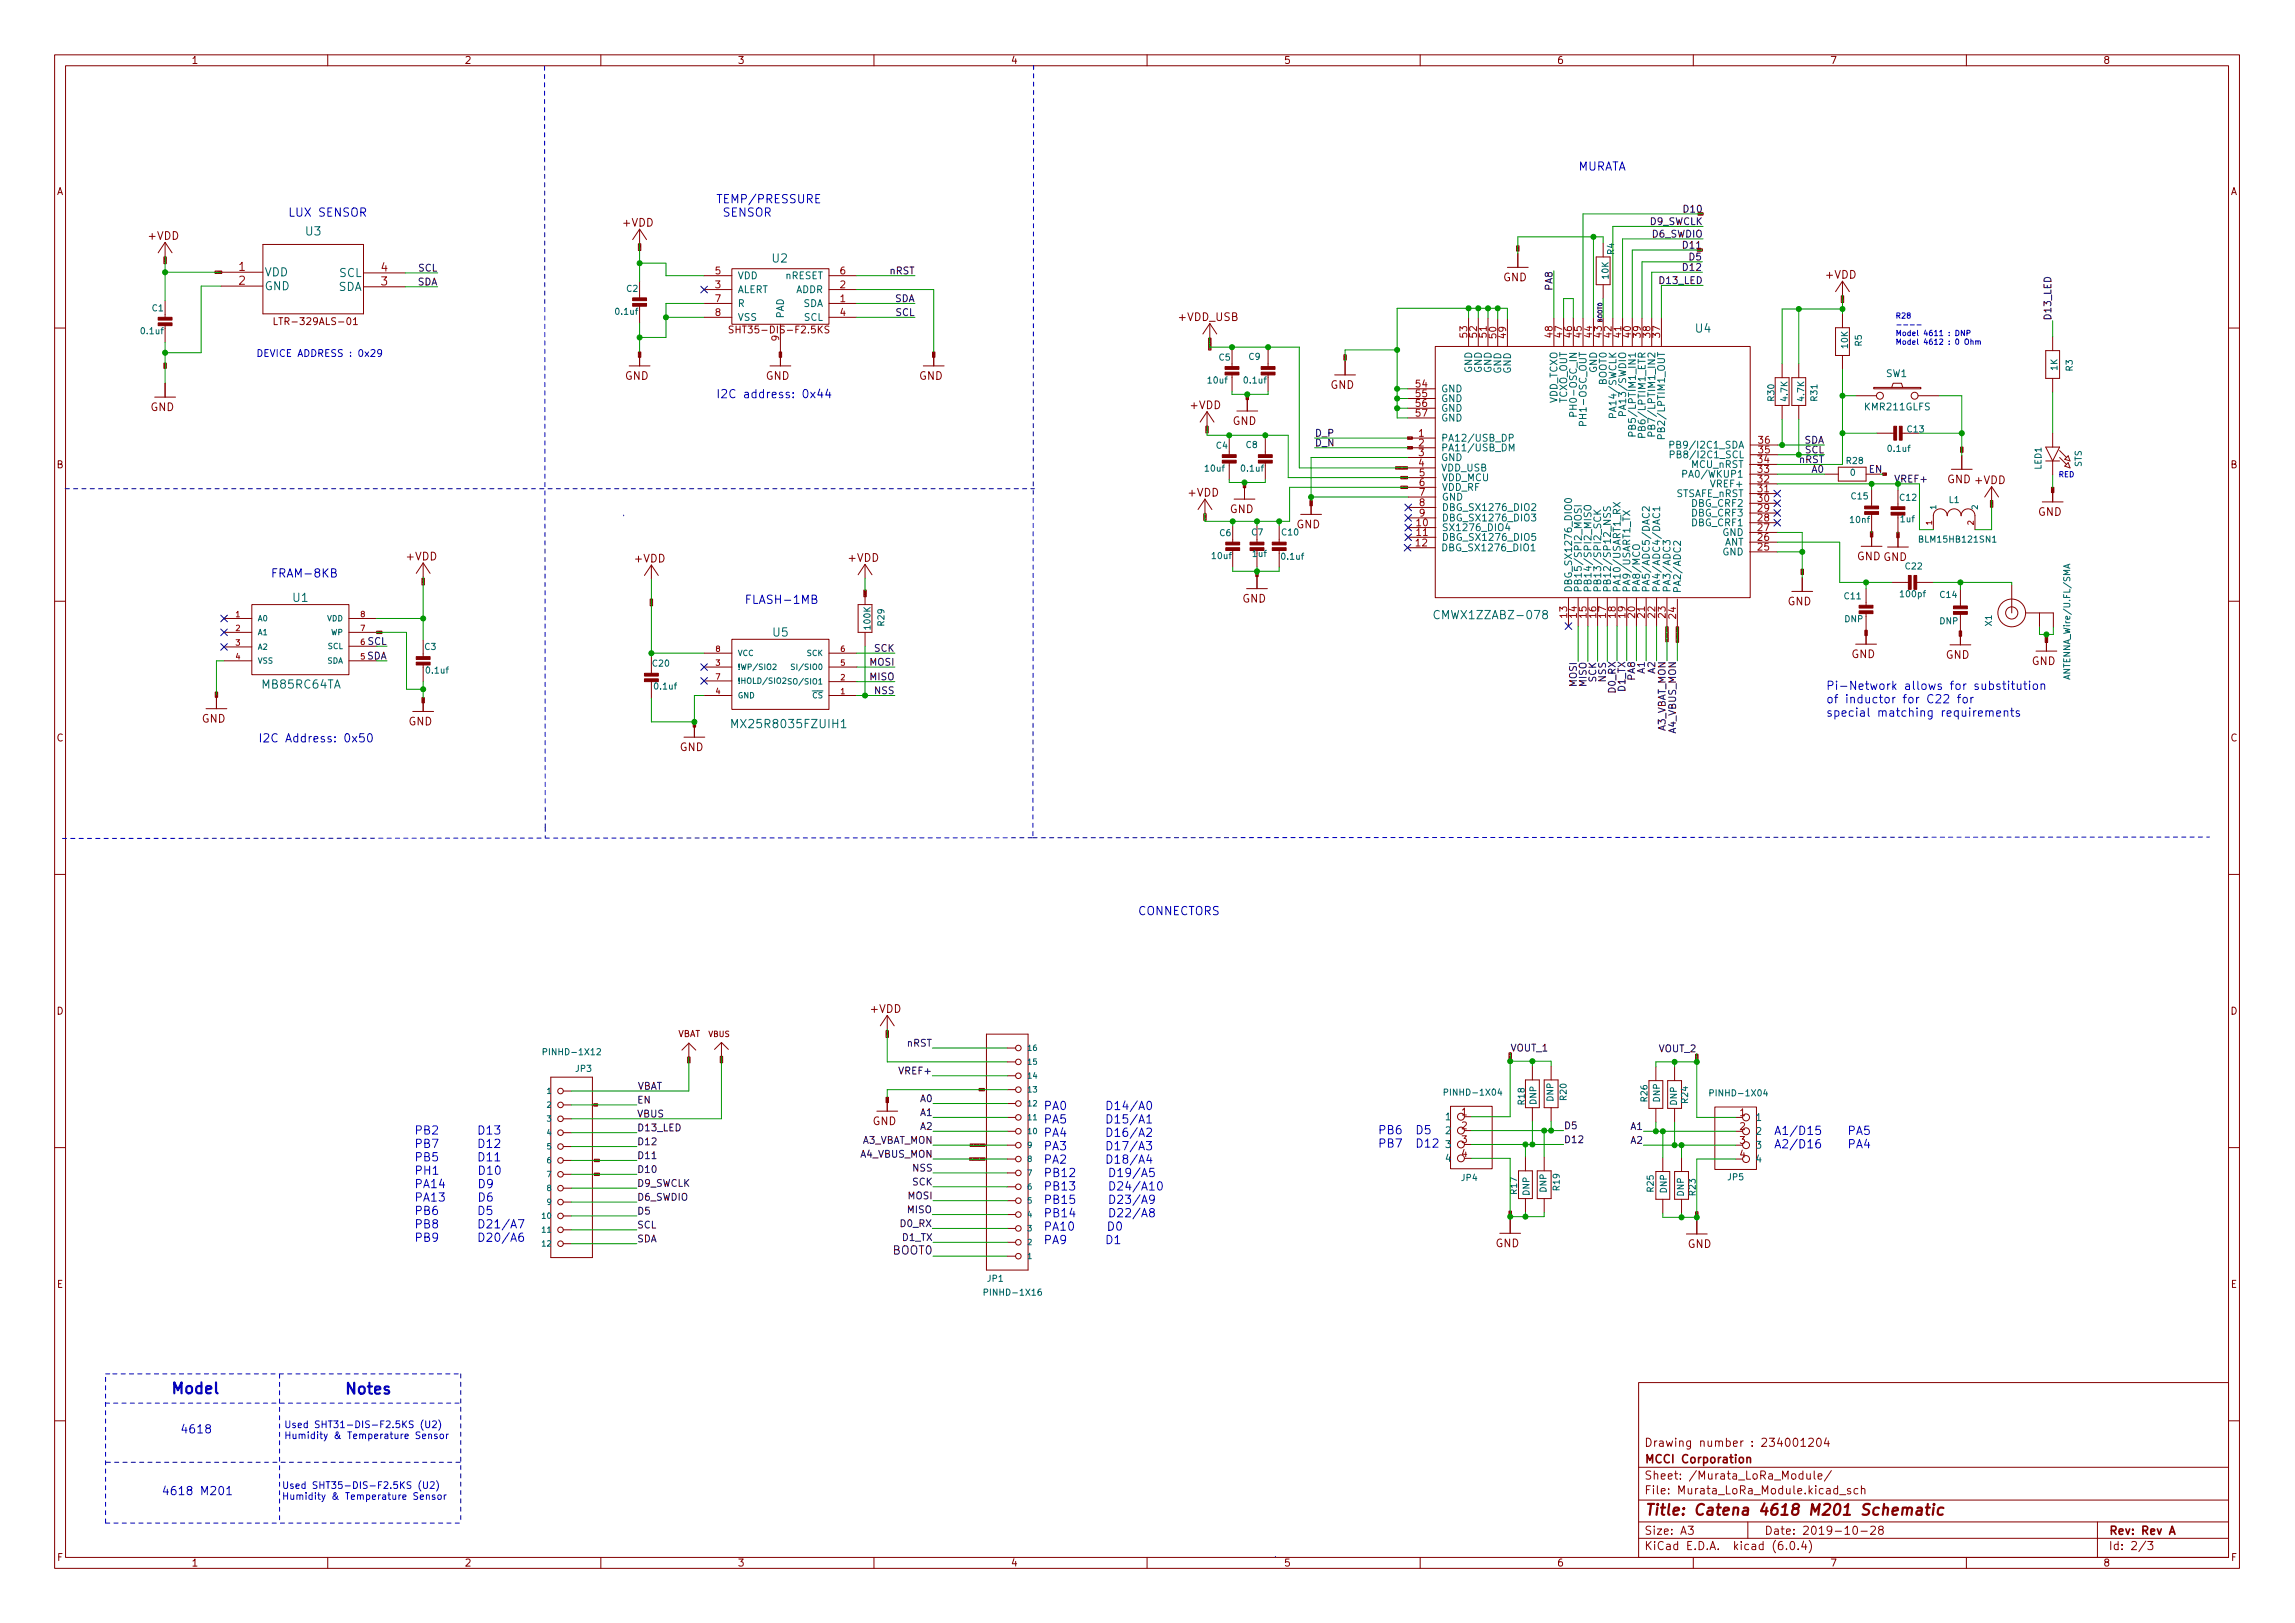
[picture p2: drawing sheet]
<svg xmlns="http://www.w3.org/2000/svg" width="420mm" height="297mm" viewBox="0 0 420 297" stroke-linecap="round" stroke-linejoin="round" font-family="sans-serif">
<defs><g id="words">
<g font-size="2.8" fill="#0000c2">
<text x="31.2" y="255.1">Model</text>
<text x="63" y="255.2">Notes</text>
</g>
<text font-size="2.8" fill="#840000" x="301" y="277.3">Title: Catena 4618 M201 Schematic</text>
<g font-size="2.1" fill="#0000c2">
<text x="288.9" y="31.2">MURATA</text>
<text x="52.7" y="39.6">LUX SENSOR</text>
<text x="131.1" y="37.2">TEMP/PRESSURE</text>
<text x="131.7" y="39.6">SENSOR</text>
<text x="131.1" y="72.9">I2C address: 0x44</text>
<text x="49.5" y="105.7">FRAM-8KB</text>
<text x="136.3" y="110.5">FLASH-1MB</text>
<text x="334.3" y="126.3">Pi-Network allows for substitution</text>
<text x="334.3" y="128.7">of inductor for C22 for</text>
<text x="334.3" y="131.2">special matching requirements</text>
<text x="47.2" y="135.9">I2C Address: 0x50</text>
<text x="208.3" y="167.5">CONNECTORS</text>
<text x="191" y="203.2">PA0</text>
<text x="75.8" y="207.6">PB2</text>
<text x="191" y="205.6">PA5</text>
<text x="191" y="208.1">PA4</text>
<text x="252.2" y="207.6">PB6 D5</text>
<text x="324.7" y="207.7">A1/D15</text>
<text x="75.8" y="210.1">PB7</text>
<text x="75.8" y="212.5">PB5</text>
<text x="75.8" y="215">PH1</text>
<text x="191" y="210.5">PA3</text>
<text x="191" y="213">PA2</text>
<text x="191" y="215.4">PB12</text>
<text x="252.2" y="210">PB7 D12</text>
<text x="324.7" y="210.2">A2/D16</text>
<text x="75.8" y="217.5">PA14</text>
<text x="75.8" y="219.9">PA13</text>
<text x="191" y="217.9">PB13</text>
<text x="191" y="220.3">PB15</text>
<text x="75.8" y="222.4">PB6</text>
<text x="75.8" y="224.8">PB8</text>
<text x="75.8" y="227.3">PB9</text>
<text x="191" y="222.8">PB14</text>
<text x="191" y="225.2">PA10</text>
<text x="191" y="227.7">PA9</text>
<text x="32.9" y="262.3">4618</text>
<text x="29.5" y="273.6">4618 M201</text>
</g>
<g font-size="2.1" fill="#006464">
<text x="56" y="43.1">U3</text>
<text x="48.4" y="50.6">VDD</text>
<text x="48.4" y="53.1">GND</text>
<text x="61.9" y="53.2">SDA</text>
<text x="62.1" y="50.7">SCL</text>
<text x="141.4" y="48">U2</text>
<text x="310.4" y="60.9">U4</text>
<text x="53.6" y="110.1">U1</text>
<text x="263.4" y="113.3">CMWX1ZZABZ-078</text>
<text x="141.5" y="116.5">U5</text>
<text x="48.2" y="126">MB85RC64TA</text>
<text x="134.8" y="133.3">MX25R8035FZUIH1</text>
</g>
<g font-size="2.1" fill="#a90000">
<text x="43.7" y="49.6">1</text>
<text x="43.7" y="52.1">2</text>
<text x="69.8" y="52.2">3</text>
<text x="69.8" y="49.7">4</text>
</g>
<text font-size="2.1" fill="#0f0f0f" x="163.5" y="229.6">BOOT0</text>
<g font-size="2.1" fill="#840000">
<text x="301" y="267.8">MCCI Corporation</text>
<text x="301" y="264.8">Drawing number : 234001204</text>
<text x="301" y="273.5">File: Murata_LoRa_Module.kicad_sch</text>
<text x="301" y="270.8">Sheet: /Murata_LoRa_Module/</text>
<text x="301" y="280.9">Size: A3</text>
<text x="323" y="280.9">Date: 2019-10-28</text>
<text x="386" y="280.9">Rev: Rev A</text>
<text x="301" y="283.7">KiCad E.D.A. kicad (6.0.4)</text>
<text x="386" y="283.7">Id: 2/3</text>
</g>
<g font-size="2" fill="#840000">
<text x="114.1" y="41.5">+VDD</text>
<text x="27.2" y="43.9">+VDD</text>
<text x="275.2" y="51.5">GND</text>
<text x="334.3" y="51">+VDD</text>
<text x="215.8" y="58.7">+VDD_USB</text>
<text x="114.4" y="69.5">GND</text>
<text x="140.2" y="69.5">GND</text>
<text x="168.2" y="69.5">GND</text>
<text x="243.5" y="71.2">GND</text>
<text x="27.5" y="75.2">GND</text>
<text x="218" y="74.9">+VDD</text>
<text x="225.6" y="77.8">GND</text>
<text x="356.4" y="88.4">GND +VDD</text>
<text x="217.6" y="90.9">+VDD</text>
<text x="225.1" y="93.9">GND</text>
<text x="373.1" y="94.4">GND</text>
<text x="237.3" y="96.7">GND</text>
<text x="74.5" y="102.6">+VDD</text>
<text x="116.3" y="102.9">+VDD</text>
<text x="155.4" y="102.8">+VDD</text>
<text x="339.9" y="102.5">GND GND</text>
<text x="227.4" y="110.3">GND</text>
<text x="327.2" y="110.8">GND</text>
<text x="338.9" y="120.4">GND</text>
<text x="356.2" y="120.6">GND</text>
<text x="371.9" y="121.7">GND</text>
<text x="36.9" y="132.2">GND</text>
<text x="74.8" y="132.8">GND</text>
<text x="124.4" y="137.5">GND</text>
<text x="159.4" y="185.4">+VDD</text>
<text x="159.7" y="205.9">GND</text>
<text x="273.8" y="228.3">GND</text>
<text x="309" y="228.4">GND</text>
</g>
<g font-size="1.8" fill="#840000">
<text x="35" y="11.7">1</text>
<text x="85" y="11.7">2</text>
<text x="135" y="11.7">3</text>
<text x="185" y="11.7">4</text>
<text x="235" y="11.7">5</text>
<text x="285" y="11.7">6</text>
<text x="335" y="11.7">7</text>
<text x="385" y="11.7">8</text>
<text x="10.3" y="35.7">A</text>
<text x="408.3" y="35.7">A</text>
<text x="51.2" y="59.5">LTR-329ALS-01</text>
<text x="134.8" y="61">SHT35-DIS-F2.5KS</text>
<text x="10.3" y="85.7">B</text>
<text x="408.3" y="85.7">B</text>
<text x="10.3" y="135.7">C</text>
<text x="408.3" y="135.7">C</text>
<text x="10.3" y="185.7">D</text>
<text x="408.3" y="185.7">D</text>
<text x="10.4" y="235.7">E</text>
<text x="408.4" y="235.7">E</text>
<text x="10.4" y="285.7">F</text>
<text x="35" y="286.7">1</text>
<text x="85" y="286.7">2</text>
<text x="135" y="286.7">3</text>
<text x="185" y="286.7">4</text>
<text x="235" y="286.7">5</text>
<text x="285" y="286.7">6</text>
<text x="335" y="286.7">7</text>
<text x="385" y="286.7">8</text>
<text x="408.4" y="285.7">F</text>
</g>
<g font-size="1.8" fill="#0f0f0f">
<text x="302.1" y="41.2">D9_SWCLK</text>
<text x="308.5" y="38.9">D10</text>
<text x="302.5" y="43.5">D6_SWDIO</text>
<text x="308.4" y="45.5">D11</text>
<text x="309.4" y="47.7">D5</text>
<text x="76.4" y="52.2">SDA</text>
<text x="76.6" y="49.7">SCL</text>
<text x="162.9" y="50.2">nRST</text>
<text x="284.2" y="53" transform="rotate(-90 284.2 53)">PA8</text>
<text x="304" y="52">D13_LED</text>
<text x="308.4" y="49.6">D12</text>
<text x="163.8" y="55.3">SDA</text>
<text x="164" y="57.8">SCL</text>
<text x="375.5" y="58.7" transform="rotate(-90 375.5 58.7)">D13_LED</text>
<text x="240.7" y="79.9">D_P</text>
<text x="240.7" y="81.7">D_N</text>
<text x="330.3" y="81.2">SDA</text>
<text x="330.5" y="83">SCL</text>
<text x="329.4" y="84.7">nRST</text>
<text x="331.7" y="86.5">A0</text>
<text x="346.7" y="88.3">VREF+</text>
<text x="160.1" y="119.3">SCK</text>
<text x="159.3" y="121.8">MOSI</text>
<text x="159.3" y="124.5">MISO</text>
<text x="288.7" y="125.6" transform="rotate(-90 288.7 125.6)">MOSI</text>
<text x="290.4" y="125.6" transform="rotate(-90 290.4 125.6)">MISO</text>
<text x="292.2" y="124.8" transform="rotate(-90 292.2 124.8)">SCK</text>
<text x="294" y="124.7" transform="rotate(-90 294 124.7)">NSS</text>
<text x="299.3" y="124.4" transform="rotate(-90 299.3 124.4)">PA8</text>
<text x="301.1" y="123.2" transform="rotate(-90 301.1 123.2)">A1</text>
<text x="303" y="123.2" transform="rotate(-90 303 123.2)">A2</text>
<text x="160.2" y="127">NSS</text>
<text x="295.8" y="126.6" transform="rotate(-90 295.8 126.6)">D0_RX</text>
<text x="297.6" y="126.4" transform="rotate(-90 297.6 126.4)">D1_TX</text>
<text x="304.9" y="134.1" transform="rotate(-90 304.9 134.1)">A3_VBAT_MON</text>
<text x="306.8" y="134.2" transform="rotate(-90 306.8 134.2)">A4_VBUS_MON</text>
<text x="166.1" y="191.5">nRST</text>
<text x="164.9" y="196.6">VREF+</text>
<text x="276.5" y="192.4">VOUT_1</text>
<text x="303.8" y="192.6">VOUT_2</text>
<text x="116.6" y="202">EN</text>
<text x="116.7" y="199.4">VBAT</text>
<text x="168.6" y="201.7">A0</text>
<text x="116.6" y="207">D13_LED</text>
<text x="116.6" y="204.5">VBUS</text>
<text x="116.6" y="209.6">D12</text>
<text x="157.6" y="209.3">A3_VBAT_MON</text>
<text x="168.6" y="206.8">A2</text>
<text x="168.6" y="204.2">A1</text>
<text x="286.3" y="209.2">D12</text>
<text x="286.3" y="206.7">D5</text>
<text x="298.6" y="209.3">A2</text>
<text x="298.6" y="206.8">A1</text>
<text x="116.6" y="212.1">D11</text>
<text x="116.6" y="214.7">D10</text>
<text x="157.5" y="211.9">A4_VBUS_MON</text>
<text x="167.2" y="214.4">NSS</text>
<text x="116.6" y="217.2">D9_SWCLK</text>
<text x="116.6" y="219.7">D6_SWDIO</text>
<text x="166.3" y="219.5">MOSI</text>
<text x="167.1" y="216.9">SCK</text>
<text x="116.6" y="222.3">D5</text>
<text x="116.6" y="224.8">SCL</text>
<text x="116.6" y="227.4">SDA</text>
<text x="165" y="224.6">D0_RX</text>
<text x="165.3" y="227.1">D1_TX</text>
<text x="166.2" y="222">MISO</text>
</g>
<g font-size="1.8" fill="#a90000">
<text x="131" y="52.7">3</text>
<text x="131" y="50.2">5</text>
<text x="153.8" y="52.7">2</text>
<text x="153.8" y="50.2">6</text>
<text x="131" y="55.3">7</text>
<text x="131" y="57.8">8</text>
<text x="153.8" y="55.3">1</text>
<text x="153.8" y="57.8">4</text>
<text x="142.6" y="62.4" transform="rotate(-90 142.6 62.4)">9</text>
<text x="268.6" y="61.7" transform="rotate(-90 268.6 61.7)">53</text>
<text x="270.4" y="61.7" transform="rotate(-90 270.4 61.7)">52</text>
<text x="272.2" y="61.7" transform="rotate(-90 272.2 61.7)">51</text>
<text x="273.9" y="61.9" transform="rotate(-90 273.9 61.9)">50</text>
<text x="275.7" y="61.9" transform="rotate(-90 275.7 61.9)">49</text>
<text x="284.2" y="61.7" transform="rotate(-90 284.2 61.7)">48</text>
<text x="286" y="61.7" transform="rotate(-90 286 61.7)">47</text>
<text x="287.8" y="61.7" transform="rotate(-90 287.8 61.7)">46</text>
<text x="289.6" y="61.7" transform="rotate(-90 289.6 61.7)">45</text>
<text x="291.5" y="61.7" transform="rotate(-90 291.5 61.7)">44</text>
<text x="293.2" y="61.7" transform="rotate(-90 293.2 61.7)">43</text>
<text x="295" y="61.7" transform="rotate(-90 295 61.7)">42</text>
<text x="296.8" y="61.7" transform="rotate(-90 296.8 61.7)">41</text>
<text x="298.6" y="61.7" transform="rotate(-90 298.6 61.7)">40</text>
<text x="300.4" y="61.7" transform="rotate(-90 300.4 61.7)">39</text>
<text x="302.1" y="61.7" transform="rotate(-90 302.1 61.7)">38</text>
<text x="303.9" y="61.7" transform="rotate(-90 303.9 61.7)">37</text>
<text x="259.2" y="70.9">54</text>
<text x="259.2" y="72.7">55</text>
<text x="259.2" y="74.5">56</text>
<text x="259.2" y="76.2">57</text>
<text x="259.7" y="79.9">1</text>
<text x="259.7" y="81.7">2</text>
<text x="259.7" y="83.5">3</text>
<text x="322" y="83">35</text>
<text x="322" y="81.2">36</text>
<text x="259.7" y="85.4">4</text>
<text x="259.9" y="87.2">5</text>
<text x="259.9" y="88.9">6</text>
<text x="321.9" y="88.3">32</text>
<text x="321.9" y="86.5">33</text>
<text x="321.9" y="84.7">34</text>
<text x="259.9" y="90.7">7</text>
<text x="259.9" y="92.6">8</text>
<text x="259.9" y="94.5">9</text>
<text x="321.9" y="95.4">28</text>
<text x="321.9" y="93.6">29</text>
<text x="321.9" y="91.9">30</text>
<text x="321.9" y="90.1">31</text>
<text x="259.2" y="100">12</text>
<text x="259.4" y="96.3">10</text>
<text x="259.4" y="98.1">11</text>
<text x="321.9" y="100.7">25</text>
<text x="321.9" y="99">26</text>
<text x="321.9" y="97.2">27</text>
<text x="286.9" y="113" transform="rotate(-90 286.9 113)">13</text>
<text x="288.7" y="113" transform="rotate(-90 288.7 113)">14</text>
<text x="290.4" y="113" transform="rotate(-90 290.4 113)">15</text>
<text x="292.2" y="113" transform="rotate(-90 292.2 113)">16</text>
<text x="294" y="113" transform="rotate(-90 294 113)">17</text>
<text x="295.8" y="113" transform="rotate(-90 295.8 113)">18</text>
<text x="297.6" y="113" transform="rotate(-90 297.6 113)">19</text>
<text x="299.3" y="113" transform="rotate(-90 299.3 113)">20</text>
<text x="301.1" y="113" transform="rotate(-90 301.1 113)">21</text>
<text x="303" y="113" transform="rotate(-90 303 113)">22</text>
<text x="304.9" y="113" transform="rotate(-90 304.9 113)">23</text>
<text x="306.8" y="113.2" transform="rotate(-90 306.8 113.2)">24</text>
<text x="267.6" y="204.1">1</text>
<text x="267.6" y="206.7">2</text>
<text x="267.6" y="209.2">3</text>
<text x="318.5" y="204.3">1</text>
<text x="318.5" y="206.8">2</text>
<text x="318.5" y="209.3">3</text>
<text x="267.6" y="211.7">4</text>
<text x="318.5" y="211.9">4</text>
</g>
<g font-size="1.8" fill="#006464">
<text x="135" y="53.6">ALERT</text>
<text x="135" y="51.1">VDD</text>
<text x="143.8" y="51.1">nRESET</text>
<text x="145.6" y="53.6">ADDR</text>
<text x="135" y="56.2">R</text>
<text x="135" y="58.7">VSS</text>
<text x="143.5" y="58.3" transform="rotate(-90 143.5 58.3)">PAD</text>
<text x="147" y="56.2">SDA</text>
<text x="147.2" y="58.7">SCL</text>
<text x="263.8" y="71.8">GND</text>
<text x="269.5" y="68.2" transform="rotate(-90 269.5 68.2)">GND</text>
<text x="271.3" y="68.2" transform="rotate(-90 271.3 68.2)">GND</text>
<text x="273" y="68.2" transform="rotate(-90 273 68.2)">GND</text>
<text x="274.8" y="68.4" transform="rotate(-90 274.8 68.4)">GND</text>
<text x="276.6" y="68.4" transform="rotate(-90 276.6 68.4)">GND</text>
<text x="292.4" y="68.2" transform="rotate(-90 292.4 68.2)">GND</text>
<text x="294.1" y="70.4" transform="rotate(-90 294.1 70.4)">BOOT0</text>
<text x="345.3" y="69">SW1</text>
<text x="263.8" y="73.6">GND</text>
<text x="263.8" y="75.3">GND</text>
<text x="263.8" y="77.1">GND</text>
<text x="285.1" y="73.9" transform="rotate(-90 285.1 73.9)">VDD_TCXO</text>
<text x="286.9" y="73.9" transform="rotate(-90 286.9 73.9)">TCXO_OUT</text>
<text x="288.7" y="74.9" transform="rotate(-90 288.7 74.9)">PH0-OSC_IN</text>
<text x="290.4" y="76.9" transform="rotate(-90 290.4 76.9)">PH1-OSC_OUT</text>
<text x="295.9" y="75.7" transform="rotate(-90 295.9 75.7)">PA14/SWCLK</text>
<text x="297.7" y="75.2" transform="rotate(-90 297.7 75.2)">PA13/SWDIO</text>
<text x="341.5" y="75.1">KMR211GLFS</text>
<text x="263.8" y="80.8">PA12/USB_DP</text>
<text x="263.8" y="82.6">PA11/USB_DM</text>
<text x="299.5" y="78.3" transform="rotate(-90 299.5 78.3)">PB5/LPTIM1_IN1</text>
<text x="301.2" y="79" transform="rotate(-90 301.2 79)">PB6/LPTIM1_ETR</text>
<text x="303" y="78.3" transform="rotate(-90 303 78.3)">PB7/LPTIM1_IN2</text>
<text x="304.8" y="79.2" transform="rotate(-90 304.8 79.2)">PB2/LPTIM1_OUT</text>
<text x="307" y="82.1">PB9/I2C1_SDA</text>
<text x="307.2" y="83.9">PB8/I2C1_SCL</text>
<text x="263.8" y="84.4">GND</text>
<text x="263.8" y="86.3">VDD_USB</text>
<text x="263.9" y="88">VDD_MCU</text>
<text x="263.9" y="89.8">VDD_RF</text>
<text x="309" y="87.4">PA0/WKUP1</text>
<text x="309.6" y="85.6">MCU_nRST</text>
<text x="313.5" y="89.2">VREF+</text>
<text x="263.9" y="91.6">GND</text>
<text x="263.9" y="93.5">DBG_SX1276_DIO2</text>
<text x="263.9" y="95.4">DBG_SX1276_DIO3</text>
<text x="306.7" y="91">STSAFE_nRST</text>
<text x="309.7" y="94.5">DBG_CRF3</text>
<text x="309.7" y="92.7">DBG_CRF2</text>
<text x="263.8" y="100.9">DBG_SX1276_DIO1</text>
<text x="263.9" y="97.2">SX1276_DIO4</text>
<text x="263.9" y="99">DBG_SX1276_DIO5</text>
<text x="309.7" y="96.3">DBG_CRF1</text>
<text x="315.3" y="101.6">GND</text>
<text x="315.3" y="98.1">GND</text>
<text x="315.6" y="99.9">ANT</text>
<text x="287.8" y="108.5" transform="rotate(-90 287.8 108.5)">DBG_SX1276_DIO0</text>
<text x="289.6" y="108.5" transform="rotate(-90 289.6 108.5)">PB15/SPI2_MOSI</text>
<text x="291.3" y="108.5" transform="rotate(-90 291.3 108.5)">PB14/SPI2_MISO</text>
<text x="293.1" y="108.5" transform="rotate(-90 293.1 108.5)">PB13/SPI2_SCK</text>
<text x="294.9" y="108.5" transform="rotate(-90 294.9 108.5)">PB12/SP12_NSS</text>
<text x="296.7" y="108.5" transform="rotate(-90 296.7 108.5)">PA10/USART1_RX</text>
<text x="298.4" y="108.5" transform="rotate(-90 298.4 108.5)">PA9/USART1_TX</text>
<text x="300.2" y="108.5" transform="rotate(-90 300.2 108.5)">PA8/MCO</text>
<text x="302" y="108.5" transform="rotate(-90 302 108.5)">PA5/ADC5/DAC2</text>
<text x="303.9" y="108.5" transform="rotate(-90 303.9 108.5)">PA4/ADC4/DAC1</text>
<text x="305.8" y="108.5" transform="rotate(-90 305.8 108.5)">PA3/ADC3</text>
<text x="307.7" y="108.6" transform="rotate(-90 307.7 108.6)">PA2/ADC2</text>
<text x="264.8" y="205">1</text>
<text x="264.8" y="207.6">2</text>
<text x="321.3" y="205.1">1</text>
<text x="321.3" y="207.7">2</text>
<text x="264.8" y="210.1">3</text>
<text x="264.8" y="212.6">4</text>
<text x="321.3" y="210.2">3</text>
<text x="321.3" y="212.8">4</text>
</g>
<text font-size="1.8" fill="#0000c2" x="46.9" y="65.3">DEVICE ADDRESS : 0x29</text>
<g font-size="1.8" fill="#009600">
<text x="342.2" y="86.5">EN</text>
<text x="67.3" y="118">SCL</text>
<text x="67.1" y="120.7">SDA</text>
</g>
<g font-size="1.7" fill="#0000c2">
<text x="52" y="261.4">Used SHT31-DIS-F2.5KS (U2)</text>
<text x="52" y="263.4">Humidity &amp; Temperature Sensor</text>
<text x="51.6" y="272.5">Used SHT35-DIS-F2.5KS (U2)</text>
<text x="51.6" y="274.5">Humidity &amp; Temperature Sensor</text>
</g>
<g font-size="1.6" fill="#006464">
<text x="295.5" y="46.6" transform="rotate(-90 295.5 46.6)">R4</text>
<text x="114.7" y="53.4">C2</text>
<text x="294.5" y="51" transform="rotate(-90 294.5 51)">10K</text>
<text x="27.9" y="57">C1</text>
<text x="112.8" y="57.6">0.1uf</text>
<text x="25.9" y="61.2">0.1uf</text>
<text x="223.2" y="66">C5</text>
<text x="228.6" y="65.9">C9</text>
<text x="338.3" y="63.7" transform="rotate(-90 338.3 63.7)">10K</text>
<text x="340.8" y="63.3" transform="rotate(-90 340.8 63.3)">R5</text>
<text x="221.2" y="70.2">10uf</text>
<text x="227.9" y="70.2">0.1uf</text>
<text x="376.6" y="67.8" transform="rotate(-90 376.6 67.8)">1K</text>
<text x="379.4" y="67.9" transform="rotate(-90 379.4 67.9)">R3</text>
<text x="324.8" y="73.3" transform="rotate(-90 324.8 73.3)">R30</text>
<text x="327.2" y="73.3" transform="rotate(-90 327.2 73.3)">4.7K</text>
<text x="330.3" y="73.3" transform="rotate(-90 330.3 73.3)">4.7K</text>
<text x="332.7" y="73.3" transform="rotate(-90 332.7 73.3)">R31</text>
<text x="222.7" y="82.1">C4</text>
<text x="228.1" y="82">C8</text>
<text x="345.8" y="82.7">0.1uf</text>
<text x="349.2" y="79.1">C13</text>
<text x="220.7" y="86.3">10uf</text>
<text x="227.4" y="86.3">0.1uf</text>
<text x="338.1" y="84.9">R28</text>
<text x="338.8" y="87.1">0</text>
<text x="373.7" y="85.9" transform="rotate(-90 373.7 85.9)">LED1</text>
<text x="381.1" y="85.5" transform="rotate(-90 381.1 85.5)">STS</text>
<text x="338.8" y="95.7">10nf</text>
<text x="339" y="91.4">C15</text>
<text x="347.9" y="91.6">C12</text>
<text x="348" y="95.6">1uf</text>
<text x="356.8" y="92">L1</text>
<text x="223.3" y="98.1">C6</text>
<text x="229.2" y="98">C7</text>
<text x="229.4" y="101.9">1uf</text>
<text x="234.7" y="98">C10</text>
<text x="351.8" y="99.3">BLM15HB121SN1</text>
<text x="222" y="102.3">10uf</text>
<text x="234.7" y="102.4">0.1uf</text>
<text x="348.9" y="104.2">C22</text>
<text x="337.7" y="113.9">DNP</text>
<text x="337.7" y="109.7">C11</text>
<text x="348.1" y="109.3">100pf</text>
<text x="355.2" y="109.4">C14</text>
<text x="77.8" y="118.9">C3</text>
<text x="159.4" y="115.1" transform="rotate(-90 159.4 115.1)">100K</text>
<text x="161.9" y="114.5" transform="rotate(-90 161.9 114.5)">R29</text>
<text x="355.1" y="114.2">DNP</text>
<text x="364.7" y="114.5" transform="rotate(-90 364.7 114.5)">X1</text>
<text x="78.1" y="123.3">0.1uf</text>
<text x="119.5" y="122">C20</text>
<text x="379" y="123.8" transform="rotate(-90 379 123.8)">ANTENNA_Wire/U.FL/SMA</text>
<text x="119.9" y="126.2">0.1uf</text>
<text x="100.1" y="193.1">PINHD-1X12</text>
<text x="105.4" y="196.2">JP3</text>
<text x="265" y="200.5">PINHD-1X04</text>
<text x="279.1" y="202.1" transform="rotate(-90 279.1 202.1)">R18</text>
<text x="281.3" y="202.2" transform="rotate(-90 281.3 202.2)">DNP</text>
<text x="284.4" y="201.6" transform="rotate(-90 284.4 201.6)">DNP</text>
<text x="286.8" y="201.3" transform="rotate(-90 286.8 201.3)">R20</text>
<text x="301.6" y="201.6" transform="rotate(-90 301.6 201.6)">R26</text>
<text x="303.9" y="201.7" transform="rotate(-90 303.9 201.7)">DNP</text>
<text x="307" y="202.3" transform="rotate(-90 307 202.3)">DNP</text>
<text x="309" y="201.9" transform="rotate(-90 309 201.9)">R24</text>
<text x="313.7" y="200.6">PINHD-1X04</text>
<text x="267.6" y="216.1">JP4</text>
<text x="277.7" y="218.5" transform="rotate(-90 277.7 218.5)">R17</text>
<text x="280" y="218.8" transform="rotate(-90 280 218.8)">DNP</text>
<text x="283.1" y="218.2" transform="rotate(-90 283.1 218.2)">DNP</text>
<text x="285.5" y="217.8" transform="rotate(-90 285.5 217.8)">R19</text>
<text x="302.7" y="218.1" transform="rotate(-90 302.7 218.1)">R25</text>
<text x="305.1" y="218.3" transform="rotate(-90 305.1 218.3)">DNP</text>
<text x="308.3" y="218.9" transform="rotate(-90 308.3 218.9)">DNP</text>
<text x="310.4" y="218.7" transform="rotate(-90 310.4 218.7)">R23</text>
<text x="316.3" y="216">JP5</text>
<text x="180.8" y="234.6">JP1</text>
<text x="180.8" y="237.1">PINHD-1X16</text>
</g>
<text font-size="1.6" fill="#840000" x="124" y="189.8">VBAT</text>
<g font-size="1.4" fill="#0000c2">
<text x="347" y="58.3">R28</text>
<text x="347" y="61.5">Model 4611 : DNP</text>
<text x="347" y="63.1">Model 4612 : 0 Ohm</text>
<text x="376.8" y="87.3">RED</text>
</g>
<g font-size="1.4" fill="#006464">
<text x="354.5" y="93.4" transform="rotate(-90 354.5 93.4)">1</text>
<text x="362.1" y="93.4" transform="rotate(-90 362.1 93.4)">2</text>
<text x="47.1" y="113.7">A0</text>
<text x="59.9" y="113.7">VDD</text>
<text x="47.1" y="116.2">A1</text>
<text x="47.1" y="118.9">A2</text>
<text x="60" y="118.8">SCL</text>
<text x="60.6" y="116.2">WP</text>
<text x="47.1" y="121.4">VSS</text>
<text x="59.9" y="121.4">SDA</text>
<text x="135" y="122.6">!WP/SIO2</text>
<text x="135" y="125.1">!HOLD/SIO2</text>
<text x="135" y="120.1">VCC</text>
<text x="145.1" y="125.3">SO/SIO1</text>
<text x="145.8" y="122.6">SI/SIO0</text>
<text x="147.8" y="120.1">SCK</text>
<text x="135" y="127.8">GND</text>
<text x="147.7" y="127.8">~{CS}</text>
<text x="188" y="197.4">14</text>
<text x="188" y="194.9">15</text>
<text x="188" y="192.3">16</text>
<text x="100.3" y="200.2">1</text>
<text x="100.3" y="202.7">2</text>
<text x="188" y="202.5">12</text>
<text x="188" y="199.9">13</text>
<text x="100.3" y="205.3">3</text>
<text x="100.3" y="207.8">4</text>
<text x="188" y="207.6">10</text>
<text x="188" y="205">11</text>
<text x="100.3" y="210.3">5</text>
<text x="100.3" y="212.9">6</text>
<text x="100.3" y="215.4">7</text>
<text x="188" y="215.2">7</text>
<text x="188" y="212.6">8</text>
<text x="188" y="210.1">9</text>
<text x="100.3" y="218">8</text>
<text x="100.3" y="220.5">9</text>
<text x="188" y="220.3">5</text>
<text x="188" y="217.7">6</text>
<text x="99.5" y="223">10</text>
<text x="99.5" y="225.6">11</text>
<text x="188" y="227.9">2</text>
<text x="188" y="225.3">3</text>
<text x="188" y="222.8">4</text>
<text x="99.5" y="228.1">12</text>
<text x="188" y="230.4">1</text>
</g>
<g font-size="1.4" fill="#a90000">
<text x="353.7" y="96.1" transform="rotate(-90 353.7 96.1)">1</text>
<text x="361.3" y="96.1" transform="rotate(-90 361.3 96.1)">2</text>
<text x="43.2" y="112.9">1</text>
<text x="66" y="112.9">8</text>
<text x="43.2" y="115.5">2</text>
<text x="43.2" y="118.1">3</text>
<text x="66" y="118">6</text>
<text x="66" y="115.5">7</text>
<text x="131.1" y="119.3">8</text>
<text x="153.9" y="119.3">6</text>
<text x="43.2" y="120.7">4</text>
<text x="66" y="120.7">5</text>
<text x="131.1" y="121.8">3</text>
<text x="131.1" y="124.4">7</text>
<text x="153.9" y="124.5">2</text>
<text x="153.9" y="121.8">5</text>
<text x="131.1" y="127">4</text>
<text x="153.9" y="127">1</text>
</g>
<text font-size="1.4" fill="#840000" x="129.7" y="189.8">VBUS</text>
<text font-size="1.1" fill="#0f0f0f" x="293.3" y="58.9" transform="rotate(-90 293.3 58.9)">BOOT0</text>
<g font-size=".4" fill="#840000">
<text x="311.1" y="39.3">D10</text>
<text x="117.2" y="45.6" transform="rotate(-90 117.2 45.6)">+VDD</text>
<text x="278" y="45.8" transform="rotate(-90 278 45.8)">GND</text>
<text x="310.9" y="45.9">D11</text>
<text x="30.4" y="48" transform="rotate(-90 30.4 48)">+VDD</text>
<text x="39.4" y="50">+VDD</text>
<text x="337.5" y="55.2" transform="rotate(-90 337.5 55.2)">+VDD</text>
<text x="117.2" y="65.3" transform="rotate(-90 117.2 65.3)">GND</text>
<text x="143" y="65.3" transform="rotate(-90 143 65.3)">GND</text>
<text x="171.1" y="65.3" transform="rotate(-90 171.1 65.3)">GND</text>
<text x="221.6" y="63.8" transform="rotate(-90 221.6 63.8)">+VDD_USB</text>
<text x="246.4" y="65.8" transform="rotate(-90 246.4 65.8)">GND</text>
<text x="30.4" y="67.3" transform="rotate(-90 30.4 67.3)">GND</text>
<text x="221.1" y="79" transform="rotate(-90 221.1 79)">+VDD</text>
<text x="257.7" y="82.1">D_N</text>
<text x="257.7" y="80.3">D_P</text>
<text x="359.3" y="82.7" transform="rotate(-90 359.3 82.7)">GND</text>
<text x="255.7" y="85.8">+VDD_USB</text>
<text x="256.7" y="87.6">+VDD</text>
<text x="256.7" y="89.3">+VDD</text>
<text x="344.7" y="86.9">EN</text>
<text x="220.7" y="95" transform="rotate(-90 220.7 95)">+VDD</text>
<text x="240.2" y="92.5" transform="rotate(-90 240.2 92.5)">GND</text>
<text x="364.8" y="92.6" transform="rotate(-90 364.8 92.6)">+VDD</text>
<text x="375.9" y="90" transform="rotate(-90 375.9 90)">GND</text>
<text x="342.8" y="98.2" transform="rotate(-90 342.8 98.2)">GND</text>
<text x="347.6" y="98.3" transform="rotate(-90 347.6 98.3)">GND</text>
<text x="77.6" y="106.8" transform="rotate(-90 77.6 106.8)">+VDD</text>
<text x="230.3" y="105.4" transform="rotate(-90 230.3 105.4)">GND</text>
<text x="330.1" y="105" transform="rotate(-90 330.1 105)">GND</text>
<text x="119.4" y="110.7" transform="rotate(-90 119.4 110.7)">+VDD</text>
<text x="158.5" y="109" transform="rotate(-90 158.5 109)">+VDD</text>
<text x="69" y="115.9">GND</text>
<text x="305.3" y="117.4" transform="rotate(-90 305.3 117.4)">A3_VBAT_MON</text>
<text x="307.2" y="117.4" transform="rotate(-90 307.2 117.4)">A4_VBUS_MON</text>
<text x="341.8" y="116.2" transform="rotate(-90 341.8 116.2)">GND</text>
<text x="359" y="116.3" transform="rotate(-90 359 116.3)">GND</text>
<text x="374.8" y="117.5" transform="rotate(-90 374.8 117.5)">GND</text>
<text x="39.8" y="127.5" transform="rotate(-90 39.8 127.5)">GND</text>
<text x="77.6" y="128.5" transform="rotate(-90 77.6 128.5)">GND</text>
<text x="162.6" y="189.6" transform="rotate(-90 162.6 189.6)">+VDD</text>
<text x="126.3" y="194.5" transform="rotate(-90 126.3 194.5)">VBAT</text>
<text x="132.2" y="194.4" transform="rotate(-90 132.2 194.4)">VBUS</text>
<text x="276.6" y="194.1" transform="rotate(-90 276.6 194.1)">VOUT_1</text>
<text x="310.8" y="194.4" transform="rotate(-90 310.8 194.4)">VOUT_2</text>
<text x="108.8" y="202.4">EN</text>
<text x="162.6" y="201.7" transform="rotate(-90 162.6 201.7)">GND</text>
<text x="179.4" y="199.6">GND</text>
<text x="177.6" y="209.7">A3_VBAT_MON</text>
<text x="109" y="215.1">D10</text>
<text x="109" y="212.5">D11</text>
<text x="177.6" y="212.3">A4_VBUS_MON</text>
<text x="276.6" y="222.5" transform="rotate(-90 276.6 222.5)">GND</text>
<text x="310.8" y="222.6" transform="rotate(-90 310.8 222.6)">GND</text>
</g>
<g font-size=".4" fill="#009600">
<text x="228.5" y="73" transform="rotate(-90 228.5 73)">GND</text>
<text x="228" y="89.2" transform="rotate(-90 228 89.2)">GND</text>
<text x="127.3" y="133" transform="rotate(-90 127.3 133)">GND</text>
</g>
</g></defs>
<g fill="none" stroke="#840000" stroke-width=".18">
<path d="M10 10h400v277h-400zM12 12h396v273h-396zM60 10v2M110 10v2M160 10v2M210 10v2M260 10v2M310 10v2M360 10v2M30 47h.4v1.3h-.4zM30.2 44.4v2.5M30.2 55v3.3"/>
<path d="M30.2 59.3v3.3M30.2 44.4l-1.2 1.9M30.2 44.4l1.3 1.9M39.4 49.6h1.2v.4h-1.2zM40.4 49.7l.1 .1-.1 .2zM40.5 49.8h7.6M40.5 52.4h7.6M48.1 44.7h18.4v12.7h-18.4zM50.2 58.1v1.3h.6M64.7 58.5l.4-.4v1.3M64.7 59.4h.7M66.5 52.5h7.7"/>
<path d="M66.5 49.9h7.7M116.9 44.6h.4v1.2h-.4zM117.1 41.9v2.6M117.1 51.5v3.3M117.1 55.8v3.3M117.1 41.9l-1.3 2M117.1 41.9l1.3 2M128.9 55.5h5.1M128.9 53h5.1M128.9 58.1h5.1M128.9 50.5h5.1M134 49.2h17.8v10.1h-17.8z"/>
<path d="M134.2 59.7h-.5l-.2 .1v.4l.6 .2 .1 .3-.2 .2h-.5M142.9 59.3v7.7M151.8 59.7h-.5l-.2 .1v.4l.5 .2 .2 .3-.3 .2h-.5M151.8 55.5h5M151.8 53h5M151.8 58.1h5M151.8 50.5h5M221.5 59.2v2.6M221.5 59.2l-1.3 1.9M221.5 59.2l1.3 1.9M268.9 58.2v5.1M270.6 58.2v5.1"/>
<path d="M272.4 58.2v5.1M274.2 58.3v5.1M276 48.9h3.8M276 58.3v5.1M277.7 45h.4v1h-.4zM277.9 46.4v2.5M284.5 58.2v5.1M286.3 58.2v5.1M288 58.2v5.1M289.8 58.2v5.1M291.7 58.2v5.1M292.2 47h2.6v5.1h-2.6z"/>
<path d="M293.5 44.5v2.5M293.5 52.1v2.5M293.5 58.2v5.1M295.3 58.2v5.1M297.1 58.2v5.1M298.8 58.2v5.1M300.6 58.2v5.1M302.4 58.2v5.1M304.2 58.2v5.1M336 60h2.6v5.1h-2.6zM337.1 54.1h.4v1.3h-.4zM337.3 51.5v2.5"/>
<path d="M337.3 57.4v2.6M337.3 51.5l-1.3 1.9M337.3 51.5l1.3 1.9M10 60h2M28.3 72.7h3.8M30 66.5h.4v.9h-.4zM30.2 70.1v2.6M115.2 67h3.8M116.9 64.4h.4v1h-.4zM117.1 64.4v2.6M141 67h3.8M142.7 64.4h.4v1h-.4z"/>
<path d="M169 67h3.8M170.7 64.4h.5v1h-.5zM170.9 64.4v2.6M220.8 78h.4v1.2h-.4zM221 75.3v2.6M221 75.3l-1.3 2M221 75.3l1.2 2M221.3 61.9h.4v2.2h-.4zM221.5 63.8v.2M225.6 64v3.3M225.6 68.4v3.3M226.4 75.2h3.9"/>
<path d="M228.1 72.2h.5v.9h-.5zM228.3 72.7v2.5M232.2 64v3.3M232.2 68.4v3.3M244.3 68.6h3.9M246 64.9h.5v1h-.5zM246.3 66.1v2.5M257.7 80h.9v.4h-.9zM257.7 71.2h5.1M257.7 72.9h5.1M257.7 74.7h5.1M257.7 76.5h5.1"/>
<path d="M262.8 63.4h57.6v46h-57.6zM325 69.1h2.5v5.1h-2.5zM326.3 66.6v2.5M326.3 74.2v2.5M328 69.1h2.6v5.1h-2.6zM329.3 66.6v2.5M329.3 74.2v2.5M337.3 65.1v2.5M339.7 72.4h3.8M343 70.9h8.7v.3h-8.7zM343.7 79.3h3.3M346.3 70.9l.3-.8h1.5l.3 .8"/>
<path d="M348 79.3h3.3M351.2 72.4h3.8M374.5 64.2h2.6v5.1h-2.6zM375.8 61.6v2.6M375.8 69.3v2.5M375.8 79.3v2.5M408 60h2M220.4 94h.4v1.2h-.4zM220.6 91.3v2.6M220.6 91.3l-1.3 2M220.6 91.3l1.3 2M225 80.2v3.3"/>
<path d="M225 84.5v3.3M225.7 96.2v3.3M225.9 91.3h3.8M227.6 88.3h.5v1h-.5zM227.8 88.8v2.5M230.1 96.2v3.3M231.6 80.2v3.3M231.6 84.5v3.3M234.2 96.2v3.3M238.1 94.1h3.8M239.8 91.6h.5v1h-.5zM240 91.6v2.5"/>
<path d="M255.5 85.4h2.2v.5h-2.2zM255.6 85.7h.2M256.5 87.2h1.2v.4h-1.2zM256.5 89h1.2v.4h-1.2zM257.7 81.7h.9v.5h-.9zM257.7 80.2h5.1M257.7 82h5.1M257.7 83.7h5.1M257.7 85.6h5.1M257.8 96.6h5.1M257.8 98.3h5.1M257.8 87.4h5.1"/>
<path d="M257.8 89.2h5.1M257.8 91h5.1M257.8 92.9h5.1M257.8 94.8h5.1M320.3 86.8h5.1M320.3 99.2h5.1M320.3 97.4h5.1M320.3 95.7h5.1M320.3 93.9h5.1M320.3 92.1h5.1M320.3 90.3h5.1M320.3 88.6h5.1"/>
<path d="M320.3 85h5.1M320.4 83.2h5.1M320.4 81.4h5.1M334 86.8h2.5M336.5 85.5h5.1v2.5h-5.1zM340.7 100h3.9M341.6 86.8h2.6M342.4 97.3h.5v1h-.5zM342.6 89.6v3.3M342.6 93.9v3.3M342.6 97.4v2.6M344.7 86.6h.7v.4h-.7z"/>
<path d="M347.2 97.4h.5v1h-.5zM347.5 89.7v3.3M347.5 94v3.3M347.5 97.6v2.5M353.9 96.9v-2.5a1.27 1.27 0 0 1 1.3-1.3 1.27 1.27 0 0 1 1.3 1.3 1.27 1.27 0 0 1 1.3-1.3 1.27 1.27 0 0 1 1.2 1.3 1.27 1.27 0 0 1 1.3-1.3 1.27 1.27 0 0 1 1.3 1.3v2.5M357.3 85.9h3.8M358.9 81.8h.5v1h-.5zM359.2 83.3v2.6M364.4 91.6h.4v1.2h-.4zM364.6 89.1v2.5M364.6 89.1l-1.3 1.9M364.6 89.1l1.3 1.9"/>
<path d="M373.9 91.9h3.8M374.5 81.8h2.6l-1.3 2.6zM374.5 84.4h2.6M375.6 89.2h.4v1h-.4zM375.8 84.4v2.5M375.8 89.3v2.6M377.1 82.5l1.2 1.2M377.1 83.7l1.2 1.3M378 84.1l.6-.7 .4 1zM378 85.3l.6-.6 .4 .9zM10 110h2M41 115.7h5.1"/>
<path d="M41 113.2h5.1M41 118.4h5.1M46.1 110.7h17.8v12.8h-17.8zM63.9 115.7h5.1M63.9 113.2h5.1M63.9 118.3h5.1M69 115.5h.9v.5h-.9zM77.2 105.8h.5v1.3h-.5zM77.5 103v2.6M77.5 117.1v3.3M77.5 103l-1.3 1.9M77.5 103l1.2 1.9"/>
<path d="M119 109.6h.5v1.3h-.5zM119.3 103.4v2.6M119.3 103.4l-1.3 1.9M119.3 103.4l1.2 1.9M128.9 119.5h5.1M134 117h17.8v12.8h-17.8zM151.8 119.5h5M157.1 110.7h2.5v5h-2.5zM158.1 108h.5v1.2h-.5zM158.4 103.3v2.5M158.4 108.1v2.6M158.4 115.7v2.6"/>
<path d="M158.4 103.3l-1.3 1.9M158.4 103.3l1.2 1.9M225.7 100.5v3.3M228.2 107.7h3.8M229.9 104.6h.4v.9h-.4zM230.1 101.3v2.5M230.1 105.2v2.5M234.2 100.5v3.3M257.7 100.2h5.1M287.1 109.5v5.1M288.9 109.5v5.1M290.7 109.5v5.1"/>
<path d="M292.5 109.5v5.1M294.3 109.5v5.1M296 109.5v5.1M297.8 109.5v5.1M299.6 109.5v5.1M301.4 109.5v5.1M303.3 109.5v5.1M305 114.7h.4v2.8h-.4zM305.2 109.5v5.1M306.9 114.7h.4v2.9h-.4zM307.1 109.6v5.1M320.3 101h5.1"/>
<path d="M328 108.2h3.9M329.7 104.2h.5v.9h-.5zM329.9 105.7v2.5M339.7 117.9h3.8M341.4 115.4h.5v.9h-.5zM341.6 107.7v3.3M341.6 112.1v5.8M345.6 100.1h3.8M346.3 106.6h3.3M350.6 106.6h3.3M357 118h3.8M358.7 115.5h.4v.9h-.4z"/>
<path d="M358.9 107.9v3.3M358.9 112.2v5.8M368.3 107.1v5.1M370.8 112.2h5.1v2.5M372.7 119.2h3.9M373.4 112.2v2.5M374.4 116.6h.5v1h-.5zM374.6 116.6v2.6M408 110h2M37.7 129.7h3.8M39.4 126.7h.4v.9h-.4zM39.6 127.2v2.5"/>
<path d="M41 120.9h5.1M63.9 120.9h5.1M75.6 130.2h3.8M77.2 127.7h.5v.9h-.5zM77.5 121.4v3.4M77.5 127.7v2.5M119.3 120.2v3.3M119.3 124.5v3.3M125.2 134.9h3.8M126.9 132.1h.4v1h-.4zM127.1 132.4v2.5M128.9 127.3h5.1"/>
<path d="M128.9 122.1h5.1M128.9 124.6h5.1M151.8 127.3h5M151.8 124.8h5M151.8 122.1h5M10 160h2M408 160h2M100.8 197.1h7.7v33.1h-7.7zM103.1 199.7h1.5M125.9 193.5h.4v1h-.4zM126.1 190.9l1.3 1.3M126.1 190.9v2.6"/>
<path d="M126.1 190.9l-1.3 1.3M131.9 193.3h.4v1.2h-.4zM132.1 190.8l1.2 1.3M132.1 190.8v2.5M132.1 190.8l-1.3 1.3M162.2 188.6h.5v1.3h-.5zM162.4 185.8v2.6M162.4 185.8l-1.2 1.9M162.4 185.8l1.3 1.9M179.2 199.2h1v.4h-1zM180.6 189.3h7.6v43.1h-7.6zM184.4 199.4h1.5"/>
<path d="M184.4 196.9h1.5M184.4 194.3h1.5M184.4 191.8h1.5M276.3 192.7h.4v1.6h-.4zM279.3 197.6h2.5v5.1h-2.5zM280.5 195.1v2.5M282.7 197.6h2.5v5.1h-2.5zM284 195.1v2.5M301.9 197.8h2.5v5.1h-2.5zM303.1 195.2v2.6M305.3 197.8h2.5v5.1h-2.5zM306.6 195.2v2.6"/>
<path d="M310.4 192.9h.5v1.6h-.5zM10 210h2M103.1 202.2h1.5M103.1 204.8h1.5M103.1 207.3h1.5M103.1 209.8h1.5M103.1 212.4h1.5M103.1 214.9h1.5M103.1 217.5h1.5M108.7 202h.7v.4h-.7zM108.8 214.7h.9v.4h-.9zM108.8 212.2h.9v.4h-.9z"/>
<path d="M108.9 214.8l.2 .1-.1 .2zM108.9 212.3l.2 .1-.1 .1zM160.5 203.4h3.8M162.2 200.8h.5v1h-.5zM162.4 200.8v2.6M177.5 211.9h2.8v.4h-2.8zM177.6 209.4h2.7v.4h-2.7zM184.4 204.5h1.5M184.4 207h1.5M184.4 209.6h1.5M184.4 212.1h1.5M184.4 202h1.5"/>
<path d="M184.4 219.7h1.5M184.4 217.2h1.5M184.4 214.7h1.5M265.6 202.5h7.6v11.4h-7.6zM268.1 204.4h1.3M268.1 206.9h1.3M268.1 209.5h1.3M268.1 212h1.3M278 214.3h2.5v5.1h-2.5zM279.3 211.7v2.6M279.3 219.4v2.5M280.5 202.7v2.6"/>
<path d="M281.4 214.3h2.6v5.1h-2.6zM282.7 211.7v2.6M282.7 219.4v2.5M284 202.7v2.6M303.1 214.4h2.6v5.1h-2.6zM303.1 202.9v2.5M304.4 211.9v2.5M304.4 219.5v2.5M306.6 202.9v2.5M306.6 214.4h2.5v5.1h-2.5zM307.8 211.9v2.5M307.8 219.5v2.5"/>
<path d="M313.9 202.6h7.7v11.4h-7.7zM317.8 204.5h1.2M317.8 207h1.2M317.8 209.6h1.2M317.8 212.1h1.2M408 210h2M103.1 222.5h1.5M103.1 225.1h1.5M103.1 227.6h1.5M103.1 220h1.5M184.4 229.9h1.5M184.4 227.4h1.5"/>
<path d="M184.4 224.8h1.5M184.4 222.3h1.5M274.6 225.7h3.8M276.3 221.7h.4v.9h-.4zM276.5 223.2v2.5M308.7 225.8h3.8M310.4 221.8h.5v.9h-.5zM310.6 223.3v2.5M300 253h108v32h-108zM10 260h2M300 278.5h108M300 274.5h108"/>
<path d="M300 268.5h108M309.1 279.3h.9l-.5 .6 .4 .1v.7l-.2 .1h-.4l-.2-.1M320 278.5v3M329.7 263.6l.4-.4v1.5M329.7 264.7h.9M330.8 269.7l.1 .9 .3 .1 .2-.1M331.1 263.4l.6-.2 .2 .2 .1 .2-.9 1.1h.9M331.4 269.7v1M332.1 269.2v1.3l.3 .2M332.7 263.4l.2-.2a.8 .8 0 0 1 .5 .8 .8 .8 0 0 1-.5 .7l-.2-.1-.1-.5zM332.9 270.2l.7-.1-.1-.3-.4-.1-.2 .2v.7h.6M334.4 263.1l-.4 1.1h.9"/>
<path d="M334.7 263.7v1M335.3 269.1l-1.3 2M336.8 273.6h1.1M338.8 272.5l-.4-.1-.2 .2 .1 .2 .5 .2v.3h-.6M339.4 279.4l.2-.1a.8 .8 0 0 1 .5 .8 .8 .8 0 0 1-.5 .7 .99 .99 0 0 1-.2-1.4zM340.1 272.5l-.4-.1-.3 .3v.4l.2 .2h.5M340.8 272.6l.2-.2 .4 .1v.9M340.8 271.9v1.5M342.5 279.5l.6-.2 .2 .2 .1 .2-1 1.1h1M344.2 280l-.3-.3 .1-.2 .2-.2 .4 .1 .2 .2-.1 .2-.6 .2-.2 .2v.3l.3 .3 .4-.1 .2-.2-.1-.4-.2-.1M384 278.5v6.5M408 260h2"/>
<path d="M60 285v2M110 285v2M160 285v2M210 285v2M260 285v2M300 281.5h108M310 285v2M327.1 283.5v.1M327.9 282.2l.2-.1a.8 .8 0 0 1 .5 .8 .8 .8 0 0 1-.5 .7 1 1 0 0 1-.2-1.4zM329.2 283.5v.1M330.2 282l-.3 1.1h.9M330.6 282.6v1"/>
<path d="M331.2 281.9a1.72 1.72 0 0 1 0 2.3M340.7 280.2h1.2M360 285v2M392.9 282l-1.3 2M393.2 282.1h.9l-.5 .6 .5 .1v.7l-.3 .1h-.4l-.2-.1"/>
<circle cx="344.2" cy="72.4" r=".63"/>
<circle cx="350.5" cy="72.4" r=".63"/>
<circle cx="368.3" cy="112.2" r="2.54"/>
<circle cx="368.3" cy="112.2" r="1.12"/>
<circle cx="102.6" cy="199.7" r=".51"/>
<circle cx="186.4" cy="199.4" r=".51"/>
<circle cx="186.4" cy="191.8" r=".51"/>
<circle cx="186.4" cy="194.3" r=".51"/>
<circle cx="186.4" cy="196.9" r=".51"/>
<circle cx="102.6" cy="204.8" r=".51"/>
<circle cx="102.6" cy="207.3" r=".51"/>
<circle cx="102.6" cy="209.8" r=".51"/>
<circle cx="102.6" cy="202.2" r=".51"/>
<circle cx="102.6" cy="212.4" r=".51"/>
<circle cx="102.6" cy="217.5" r=".51"/>
<circle cx="102.6" cy="214.9" r=".51"/>
<circle cx="186.4" cy="204.5" r=".51"/>
<circle cx="186.4" cy="209.6" r=".51"/>
<circle cx="186.4" cy="207" r=".51"/>
<circle cx="186.4" cy="202" r=".51"/>
<circle cx="186.4" cy="212.1" r=".51"/>
<circle cx="186.4" cy="214.7" r=".51"/>
<circle cx="186.4" cy="219.7" r=".51"/>
<circle cx="186.4" cy="217.2" r=".51"/>
<circle cx="267.5" cy="206.9" r=".63"/>
<circle cx="267.5" cy="209.5" r=".63"/>
<circle cx="267.5" cy="212" r=".63"/>
<circle cx="267.5" cy="204.4" r=".63"/>
<circle cx="319.7" cy="204.5" r=".63"/>
<circle cx="319.7" cy="209.6" r=".63"/>
<circle cx="319.7" cy="207" r=".63"/>
<circle cx="319.7" cy="212.1" r=".63"/>
<circle cx="102.6" cy="222.5" r=".51"/>
<circle cx="102.6" cy="225.1" r=".51"/>
<circle cx="102.6" cy="227.6" r=".51"/>
<circle cx="102.6" cy="220" r=".51"/>
<circle cx="186.4" cy="229.9" r=".51"/>
<circle cx="186.4" cy="227.4" r=".51"/>
<circle cx="186.4" cy="224.8" r=".51"/>
<circle cx="186.4" cy="222.3" r=".51"/>
</g>
<path d="M319.8 266.9l.2-.2 .4 .1 .1 .9M319.8 266.7v1M397.2 280.8l.5-1.5 .5 1.5M397.3 280.4h.7" fill="none" stroke="#840000" stroke-width=".3"/>
<path d="M348.4 276.1a.49 .49 0 0 1 .8 .1l-.1 1M348.4 275.9l-.2 1.3M349.2 276.2a.5 .5 0 0 1 .8-.2l-.1 1.2M351 276l.2-.1 .6 .1-.1 1.2M351.8 276.4l-.6 .1a.4 .4 0 0 0-.4 .3 .4 .4 0 0 0 .3 .4l.6-.1M352.6 275.9h.7M352.9 275.2l-.2 1.8 .1 .1 .4 .1M354 275.9l-.2 1.3M354.1 275.2l-.1 .1 .1 .1 .1-.1-.1-.1v.2M355.8 276a.66 .66 0 0 0-1 .3l-.1 .6 .2 .2 .2 .1 .6-.1" fill="none" stroke="#840000" stroke-width=".4"/>
<g fill="none" stroke="#006464" stroke-width=".18">
<path d="M288 76.2l-.1-.6-.1-.2-.3 .1-.2 .7h1.3M289.8 77.9l-.1-.6-.2-.2-.3 .1-.1 .7h1.3M295.2 76.4v-.6l-.2-.1h-.3l-.1 .7h1.2M297 76v-.6l-.2-.1-.3 .1-.1 .6h1.2M298.8 79.8l-.1-.6-.1-.1h-.3l-.2 .7h1.3M302.4 79.8l-.1-.6-.2-.1h-.3l-.1 .7h1.3M276 95.8l-.3 .9h.7M276.3 96.3v.8M276.3 80.1h.6l.1-.2v-.3l-.7-.1v1.2M276.3 82.5v-1.2l.4 .9 .5-.9v1.2M280.3 99.9l.4-.4v1.3M280.4 94.1h.8l-.5 .5 .4 .1v.5l-.2 .2-.5-.2"/>
<path d="M280.4 92.3l.5-.1 .3 .3-.8 .9h.8M281.1 97.6h-.6l-.1 .6 .2-.1 .4 .1 .2 .2-.1 .4-.2 .1-.5-.1M286.5 91.4a.75 .75 0 0 1 1.2 .3 .72 .72 0 0 1-1.2-.2zM288.2 92.6h1.3M288.3 93.1l-.1 .5 .3 .2 .3-.1 .2-.5h.4l.1 .2-.1 .4M290.1 92.7a.81 .81 0 0 1 1.2 .1 .43 .43 0 0 1-.4 .6h-.5a.42 .42 0 0 1-.4-.3 .42 .42 0 0 1 .1-.4zM291.8 94.1h1.3M291.8 93.4l.7 .7M293.1 93.4l-.8 .5M293.6 94v.4l.2 .3 .3-.1 .3-.6h.3l.1 .2v.5M293.6 92.8v.4l.2 .3 .3-.1 .3-.6h.3l.1 .2v.5M295.3 92l1.3 .8"/>
<path d="M296.6 92l-1.3 .8M297.1 93.5l1.3 .8M298.4 93.5l-1.3 .8M299 99.9a.81 .81 0 0 1 1.2 .1 .43 .43 0 0 1-.5 .6h-.4a.42 .42 0 0 1-.4-.3 .42 .42 0 0 1 .1-.4zM300.6 80l-.1-.6-.2-.1-.3 .1-.1 .6h1.3M300.8 94a.6 .6 0 0 0 .4 .8 .6 .6 0 0 0 .7-.6l-.1-.2M301.9 92.8v.7l-.9-.7-.3 .2 .1 .5M302.7 94a.6 .6 0 0 0 .4 .8 .6 .6 0 0 0 .8-.6l-.2-.2M303.9 93.1h-1.3l.3 .4M303.9 92.8v.7M304.1 80.3v-.6l-.2-.1h-.3l-.1 .7h1.2M304.5 99.7v-.8l.5 .4 .1-.3h.5l.2 .2-.2 .5"/>
<path d="M305.7 81.4h.6l.1-.2v-.3l-.7-.2v1.3M305.8 83.2l.6-.1 .1-.2-.1-.3-.6-.1v1.3M307.7 99.1v.7l-.9-.7-.4 .2 .1 .5M308.1 86.7h.6l.1-.2-.1-.3-.6-.1v1.3M364.8 98.4l.3-.3v1.1M364.8 99.2h.6M263.5 111.9a.61 .61 0 0 0-.8 0 .61 .61 0 0 0-.2 .7 .57 .57 0 0 0 .3 .6 .57 .57 0 0 0 .7-.1M280.3 100.8h.7M282.7 112.4l-.3-.3 .1-.2 .2-.2 .5 .1 .1 .2-.1 .2-.6 .2-.2 .3 .1 .4 .2 .1h.5l.1-.2v-.3l-.3-.3M378.6 103.4v.5M378.9 103.3l-1.1 .3 1.1 .4M134 133.2v-1.5l.5 1.1 .5-1.1v1.5"/>
<path d="M141.5 121.6l.4-.1 .2 .3-.6 .7h.6M143.3 124.2l.4-.1 .2 .3-.6 .7h.6M144.9 124.2l-.6 .1v.3l.5 .2 .1 .2-.2 .2h-.4M145.4 121.6h-.5v.3l.5 .2v.2l-.1 .2h-.4M154 132.1l.5-.4v1.5M154 133.2h.9M99.4 192.5h.6v-.5l-.6-.1v1.2M109.3 192l.4-.1 .2 .3-.7 .9h.7M264.4 199.9h.5l.1-.5-.6-.1v1.2M274.5 199.3l-.3 .8h.8M274.8 199.7v.8M323.2 199.4l-.3 .8h.7"/>
<path d="M323.4 199.8v.8M189.2 205h.6M313 200h.6v-.5l-.6-.1v1.2M180.2 236.5h.5l.1-.5-.6-.1v1.2M190.6 235.9l-.4 .1-.1 .2-.1 .6 .2 .3 .4-.1 .1-.4-.1-.2h-.4l-.2 .2"/>
</g>
<g fill="#840000" stroke="#840000" stroke-width=".18">
<path d="M230.4 84.2h2.5v.5h-2.5z"/>
<path d="M230.4 83.2h2.5v.5h-2.5z"/>
<path d="M341.4 93.6h2.5v.5h-2.5z"/>
<path d="M341.4 92.6h2.5v.5h-2.5z"/>
<path d="M230.9 68.1h2.5v.5h-2.5z"/>
<path d="M230.9 67.1h2.5v.5h-2.5z"/>
<path d="M118 124.2h2.5v.6h-2.5z"/>
<path d="M118 123.2h2.5v.5h-2.5z"/>
<path d="M76.2 121.2h2.5v.5h-2.5z"/>
<path d="M76.2 120.2h2.5v.5h-2.5z"/>
<path d="M224.3 68.1h2.5v.5h-2.5z"/>
<path d="M224.3 67.1h2.5v.5h-2.5z"/>
<path d="M115.8 55.5h2.6v.5h-2.6z"/>
<path d="M115.8 54.5h2.6v.5h-2.6z"/>
<path d="M224.4 100.2h2.5v.5h-2.5z"/>
<path d="M224.4 99.2h2.5v.5h-2.5z"/>
<path d="M228.9 100.2h2.5v.5h-2.5z"/>
<path d="M228.9 99.2h2.5v.5h-2.5z"/>
<path d="M232.9 100.2h2.6v.5h-2.6z"/>
<path d="M232.9 99.2h2.6v.5h-2.6z"/>
<path d="M349.4 105.3h.5v2.6h-.5z"/>
<path d="M350.4 105.3h.5v2.6h-.5z"/>
<path d="M357.6 111.9h2.6v.5h-2.6z"/>
<path d="M357.6 110.9h2.6v.5h-2.6z"/>
<path d="M29 59.1h2.5v.5h-2.5z"/>
<path d="M29 58.1h2.5v.5h-2.5z"/>
<path d="M340.4 111.8h2.5v.5h-2.5z"/>
<path d="M340.4 110.8h2.5v.5h-2.5z"/>
<path d="M347.7 78h.5v2.6h-.5z"/>
<path d="M346.7 78h.5v2.6h-.5z"/>
<path d="M346.2 93.8h2.5v.5h-2.5z"/>
<path d="M346.2 92.7h2.5v.6h-2.5z"/>
<path d="M223.8 84.2h2.5v.5h-2.5z"/>
<path d="M223.8 83.2h2.5v.5h-2.5z"/>
</g>
<path d="M119.4 212.1h.7" fill="none" stroke="#0f0f0f" stroke-width=".18"/>
<g fill="none" stroke="#0000c2" stroke-width=".18">
<path d="M149.4 36.3h.5M150.1 35.6h-.7v1.5h.7M347.3 59.5h.7M348.5 59.5h.8M349.7 59.5h.8M351 59.5h.7M67.9 64.1l.5-.1 .3 .3-.8 .9h.8M69.9 64.5l-.3 .3h-.2l-.3-.3v-.3l.3-.2h.3l.2 .2a.84 .84 0 0 1-.4 1h-.2M148.4 71.8l.8 1M149.2 71.8l-.8 1M150.1 71.2l-.4 1.1h1M150.4 71.8v1"/>
<path d="M151.5 71.2l-.3 1.1h.9M151.9 71.8v1M359.6 60.4v1l-.5-1v1M359.9 62.1l.3-.1 .1 .2 .1 .5-.2 .3a.33 .33 0 0 1-.5-.3zM360.1 61l.5-.1v-.4l-.5-.1v1M360.8 62.5l.4-.1v.6M360.8 62v1M361.7 62.5l.4-.1v.6M361.7 62.4v.6M362.1 62.5l.2-.1h.2l.1 .6M60.7 104.8h.5l.2-.1 .1-.3-.1-.2-.7-.1v1.5h.6l.3-.3a.4 .4 0 0 0-.4-.5M148.7 109.6h.6l.2-.2-.2-.4-.6-.1v1.5h.6l.3-.2a.4 .4 0 0 0-.4-.6"/>
<path d="M66.6 134.3h-.7l-.1 .7 .2-.1h.6l.1 .2-.1 .6-.2 .1-.6-.1M67.5 134.3h.1a.81 .81 0 0 1 .6 .7 .81 .81 0 0 1-.6 .8 1.01 1.01 0 0 1-.1-1.5zM355.9 127.3l.6-.2 .2 .2 .1 .3-1 1h1M358.4 127.6h.5M358.9 127.1l-.3 .2v1.3M359.5 127.7l.4-.1 .3 .3v.5l-.3 .2h-.4l-.1-.2v-.5zM360.8 127.6v1M361.3 127.6l-.3 .1-.2 .2M363.6 130.2l.2-.1 .4 .1v.9M364.2 130.3l.3-.2 .3 .1 .1 .9M365.5 130.6l.8-.2-.1-.2-.4-.1-.3 .2 .1 .7h.6M366.1 125.2h-.3l-.3 .2 .1 .2 .5 .2v.3h-.6"/>
<path d="M366.6 125.2h.6M366.9 124.7v1.3l.3 .2M366.9 130.2l.2-.1 .4 .1 .1 .9M366.9 130.1v1M367.7 124.7v.1M367.7 125.2v1M368.1 130.1h.6M368.2 125.2h.6M368.3 129.6v1.3l.4 .2M368.4 124.7v1.3l.4 .2M369.3 125.2l.1 .9 .4 .1 .2-.2M369.7 130.2l-.4-.1-.2 .2 .1 .2 .5 .2v.3h-.6"/>
<path d="M370 125.2v1M370.5 125.2h.6M370.7 124.7v1.3l.4 .2M371.6 124.7v.1M371.6 125.2v1M372.4 125.2h.3l.3 .3v.4l-.3 .3-.3-.1-.2-.2v-.4zM373.7 125.3l.2-.1h.4v1M373.7 125.2v1M87.7 206a.77 .77 0 0 1 .9 .8 .77 .77 0 0 1-.9 .8zM87.7 208.5a.77 .77 0 0 1 .9 .8 .77 .77 0 0 1-.9 .7zM87.7 210.9a.77 .77 0 0 1 .9 .8 .77 .77 0 0 1-.9 .8zM87.8 213.4a.77 .77 0 0 1 .9 .8 .77 .77 0 0 1-.9 .7z"/>
<path d="M87.8 215.9a.77 .77 0 0 1 .9 .7 .77 .77 0 0 1-.9 .8zM87.8 218.3a.77 .77 0 0 1 .9 .8 .77 .77 0 0 1-.9 .7zM89.2 206.5l.4-.5v1.6M89.2 208.9l.4-.4v1.5M89.2 211.4l.4-.5v1.6M89.2 207.6h.8M89.2 212.5h.8M89.2 210h.8M89.2 213.8l.5-.4v1.5M89.2 214.9h.9M90 218.3a.6 .6 0 0 0-.8 .7v.5l.2 .3h.4l.2-.1 .1-.5-.1-.2-.5-.1-.3 .3M90.1 216.5l-.3 .3h-.3l-.3-.3 .2-.6h.4l.2 .1a1.01 1.01 0 0 1-.3 1.4h-.3"/>
<path d="M90.6 206h.9l-.5 .6 .4 .2v.6l-.2 .2h-.4l-.2-.2M90.6 208.6l.6-.1 .2 .1 .1 .3-.9 1.1h.9M90.6 211.4l.5-.5v1.6M90.6 212.5h.9M90.8 213.5l.3-.1a.81 .81 0 0 1 .5 .8 .81 .81 0 0 1-.5 .7l-.3-.1-.1-.5zM202.7 201.6a.77 .77 0 0 1 .9 .7 .77 .77 0 0 1-.9 .8zM202.7 204a.77 .77 0 0 1 .9 .8 .77 .77 0 0 1-.9 .7zM202.7 206.5a.77 .77 0 0 1 .9 .7 .77 .77 0 0 1-.9 .8zM202.7 208.9a.77 .77 0 0 1 .9 .8 .77 .77 0 0 1-.9 .7zM202.7 211.4a.77 .77 0 0 1 .9 .7 .77 .77 0 0 1-.9 .8zM203.2 213.8a.77 .77 0 0 1 .9 .8 .77 .77 0 0 1-.9 .7zM203.2 216.3a.77 .77 0 0 1 .9 .7 .77 .77 0 0 1-.9 .8z"/>
<path d="M203.2 218.7a.77 .77 0 0 1 .9 .8 .77 .77 0 0 1-.9 .8zM204.1 202l.5-.4v1.5M204.1 204.4l.5-.4v1.5M204.1 206.9l.5-.4v1.5M204.1 209.4l.5-.5v1.5M204.1 211.8l.5-.4v1.5M204.1 203.1h.9M204.1 205.5h.9M204.1 208h.9M204.1 210.4h.9M204.1 212.9h.9M204.7 214.3l.4-.5v1.5"/>
<path d="M204.7 216.4l.5-.1 .3 .1v.3l-.9 1.1h.9M204.7 218.9l.5-.2 .3 .2v.3l-.9 1.1h.9M204.7 215.3h.8M205.5 208.9h1l-.6 1.5M205.9 212l-.3-.3 .1-.2 .2-.1h.4l.2 .3-.1 .2-.7 .2-.1 .2 .1 .5 .2 .1h.3l.3-.3v-.3l-.3-.3M206 201.5l-.4 1.1h.9M206 218.7h1l-.5 .6 .4 .2v.6l-.2 .2h-.4l-.3-.2M206.3 206.5a.6 .6 0 0 0-.7 .6v.6l.1 .2 .5 .1 .2-.2 .1-.5-.2-.2-.4-.1-.3 .3M206.3 202.1v1M206.4 204h-.7l-.1 .7 .2-.1 .5 .1 .2 .2-.1 .5-.2 .1-.6-.1M206.5 216.2l-.4 1.1h.9M206.8 216.8v1"/>
<path d="M207 214.5l-.3 .3h-.3l-.3-.3 .2-.6 .4-.1 .2 .2a1.01 1.01 0 0 1-.4 1.3h-.2M208.2 201.5l-1.3 1.9M208.2 203.9l-1.3 2M208.2 206.4l-1.3 2M208.2 208.8l-1.3 2M208.2 211.3l-1.3 2M208.5 203.1l.5-1.5 .5 1.5M208.5 205.5l.5-1.5 .5 1.5M208.5 208l.5-1.5 .5 1.5M208.5 210.4l.5-1.5 .5 1.5M208.5 212.9l.5-1.5 .5 1.5M208.6 202.6h.8"/>
<path d="M208.6 205.1h.8M208.6 207.6h.8M208.6 210h.8M208.6 212.5h.8M208.7 213.8l-1.3 1.9M208.7 216.2l-1.3 2M208.7 218.7l-1.3 1.9M209 215.3l.5-1.5 .5 1.5M209 217.8l.5-1.5 .5 1.5M209.2 214.9h.7M209.2 217.4h.7M209.2 219.8h.7"/>
<path d="M209.9 208.9h.9l-.5 .6 .5 .1v.7l-.3 .1h-.4l-.2-.1M210 204.4l.4-.4v1.5M210 206.6l.5-.1 .3 .1v.3l-.9 1.1h.9M210 205.5h.8M210.1 201.7l.2-.1a.81 .81 0 0 1 .5 .7 .81 .81 0 0 1-.5 .8l-.2-.2-.1-.4zM210.3 211.3l-.3 1.1h.9M210.5 216.7l.4-.4v1.5M210.5 217.8h.8M210.7 211.9v1M211.3 213.8h-.8v.8l.2-.2 .5 .1 .1 .2v.5l-.3 .1-.5-.1M211.3 219.4l-.3 .3h-.2l-.3-.3 .1-.6 .4-.1 .3 .2a1.01 1.01 0 0 1-.4 1.4h-.3M212.1 216.4l.2-.1a.81 .81 0 0 1 .5 .7 .81 .81 0 0 1-.5 .8l-.2-.1-.2-.5z"/>
<path d="M261.7 206h-.7l-.1 .7 .3-.1h.5l.1 .3-.1 .5-.2 .1-.6-.1M262.4 208.6l.6-.2 .2 .2 .1 .3-1 1.1h1M333.2 208.6a.6 .6 0 0 0-.8 .6v.6l.2 .2 .4 .1 .2-.2 .1-.5-.1-.2-.5-.1-.3 .3M333.2 206.1h-.7l-.1 .7 .3-.1 .5 .1 .1 .2-.1 .5-.2 .1-.6-.1M338.6 206.9l.7-.1 .2-.2-.1-.3-.2-.2h-.6v1.5M338.6 209.4l.7-.1 .2-.2-.1-.4-.2-.1h-.6v1.5M339.9 207.6l.5-1.5 .5 1.5M339.9 210.1l.5-1.5 .5 1.5M340.1 207.2h.7M340.1 209.7h.7M341.7 208.5l-.3 1.1h.9M342.1 209.1v1"/>
<path d="M342.2 206.1h-.8v.7l.2-.1 .5 .1 .1 .2v.5l-.3 .1-.5-.1M87.7 220.8a.77 .77 0 0 1 .9 .7 .77 .77 0 0 1-.9 .8zM87.7 223.2a.77 .77 0 0 1 .9 .8 .77 .77 0 0 1-.9 .7zM87.7 225.7a.77 .77 0 0 1 .9 .7 .77 .77 0 0 1-.9 .8zM89.2 223.4l.6-.2 .2 .2v.3l-.9 1h.9M89.2 225.8l.6-.1 .2 .1v.3l-.9 1.1h.9M90 220.8h-.8v.7l.2-.2 .5 .1 .1 .2v.5l-.2 .2-.6-.2M90.6 223.7l.5-.5v1.5M90.6 224.7h.9M90.8 225.7h.2a.81 .81 0 0 1 .5 .7 .81 .81 0 0 1-.5 .8 1.01 1.01 0 0 1-.2-1.5zM93.2 223.1l-1.3 2M93.2 225.6l-1.3 2"/>
<path d="M93.5 224.7l.5-1.5 .5 1.5M93.5 227.2l.5-1.5 .5 1.5M93.7 224.3h.7M93.7 226.8h.7M94.9 223.2h1l-.6 1.5M95.7 225.7a.6 .6 0 0 0-.7 .6v.6l.1 .2 .5 .1 .2-.2 .1-.5-.2-.2h-.4l-.3 .2M202.7 226.1a.77 .77 0 0 1 .9 .8 .77 .77 0 0 1-.9 .7zM203 223.6a.77 .77 0 0 1 .9 .8 .77 .77 0 0 1-.9 .8zM203.2 221.2a.77 .77 0 0 1 .9 .7 .77 .77 0 0 1-.9 .8zM204.1 226.5l.5-.4v1.5M204.1 227.6h.9M204.7 221.3l.5-.1 .3 .1v.3l-.9 1.1h.9"/>
<path d="M204.7 223.7l.1-.1a.81 .81 0 0 1 .5 .8 .81 .81 0 0 1-.5 .8 1.01 1.01 0 0 1-.1-1.5zM206.1 221.3l.6-.1 .2 .1 .1 .3-1 1.1h1M208.7 221.1l-1.3 2M209 220.3l.5-1.6 .5 1.6M209 222.7l.5-1.5 .5 1.5M209.2 222.3h.7M210.8 221.8l-.3-.3v-.2l.3-.1 .4 .1 .1 .2v.2l-.7 .2-.1 .2v.3l.3 .3h.2l.3-.3v-.3l-.3-.3M77.5 259.9a1.43 1.43 0 0 0 0 1.9M80.3 259.9a1.43 1.43 0 0 1 0 1.9M38 261.4l-.3-.3v-.2l.3-.2 .4 .1 .1 .2v.2l-.7 .3-.1 .2v.4l.3 .2h.2l.3-.3v-.3l-.3-.3M40.2 272.2l.2-.2a.81 .81 0 0 1 .6 .8 .81 .81 0 0 1-.6 .8l-.2-.2-.1-.4zM41.5 272.5l.5-.5v1.6"/>
<path d="M41.5 273.6h.9M76.9 274l.6-.1v-.2l-.4-.1-.2 .2 .1 .6h.5M77.1 271a1.43 1.43 0 0 0 0 1.9M77.4 262.9l.5-.1v-.3h-.4l-.1 .1v.6h.5M77.5 271.2v1l.3 .2h.3l.1-.2v-1M77.9 260v1.1l.3 .2h.2l.3-.2v-1.1M78.1 273.7l.1-.1 .3 .1 .1 .7M78.1 273.6v.8M78.5 262.6l.2-.1h.3v.8M78.5 262.5v.8M78.8 271.3l.5-.1 .2 .3-.8 .9h.8M79.2 260.2l.5-.2 .2 .4-.8 .9h.8"/>
<path d="M79.6 273.7l-.3-.1-.2 .2 .1 .1 .4 .2v.3h-.5M79.9 271a1.43 1.43 0 0 1 0 1.9M80 262.5h-.3l-.2 .1 .1 .2 .4 .1v.3h-.5M80.3 273.7l.3-.1 .2 .2v.4l-.2 .2h-.3l-.2-.2zM80.7 262.5h.3l.2 .2v.4l-.2 .2-.3-.1-.1-.1zM81.3 273.6v.8M81.7 273.6l-.4 .2M81.7 262.5v.8M82.1 262.5l-.4 .2"/>
</g>
<g fill="none" stroke="#0000c2" stroke-width=".18" stroke-dasharray=".8 .8">
<path d="M99.7 12.1l.1 139.3M189.2 12l-.1 141.3M11.9 89.4h177.5M114.2 94.4v-.1M99.8 151.4v1.9M189 153.3l-177.8 .2M189.1 153.3l215.4-.1M19.3 256.8h65.1M19.3 251.4h1.3M20.7 251.4h63.7M51.2 251.5v27.3M84.4 251.4v27.4"/>
<path d="M19.3 278.8h65.1M19.3 278.8v-27.4M19.5 267.6h64.8M233.5 284.9h.1"/>
</g>
<g fill="none" stroke="#009600" stroke-width=".18">
<path d="M311.8 39.2h-22v19M30.2 46.9v8.1M30.2 49.8h10.3M40.5 52.4h-3.7v12.2h-6.6M74.2 52.5h5.9M74.2 49.9h5.9M117.1 48.2h4.8v2.3h7M117.1 44.5v7M117.1 59.1v5.3M121.9 58.1h7M128.9 55.5h-7v6.3h-4.8M156.8 53h14.1v11.4"/>
<path d="M156.8 58.1h10.7M156.8 55.5h10.7M156.8 50.5h10.7M268.9 56.4v1.8M270.6 56.4v1.8M272.4 56.4v1.8M274.2 56.4v1.9M276 58.3v-1.9h-20.2v20.1h1.9M284.5 49.6v8.6M286.3 58.2v-3.6h1.7v3.6M291.7 43.3v14.9M293.5 44.5v-1.2h-15.6v3.1"/>
<path d="M293.5 54.6v3.6M311.7 49.8h-9.3v8.4M311.7 45.8h-12.9v12.4M311.7 47.9h-11.1v10.3M311.8 52.2h-7.6v6M311.8 41.4h-16.5v16.8M311.8 43.7h-14.7v14.5M329.3 56.6v10M337.3 56.6h-11v10M337.3 54v3.4M375.8 58.7v2.9M30.2 62.6v7.5"/>
<path d="M221 77.9v1.8h14.8v7.7h22M221.5 61.8v1.7h16.4v22.1h19.8M225 79.7v.5M225.6 63.5v.5M225.6 71.7v.5h6.6v-.5M231.6 79.7v.5M232.2 63.5v.5M255.8 72.9h1.9M255.8 64h-9.5v2.1M255.8 71.2h1.9M255.8 74.7h1.9M326.3 76.7v4.7"/>
<path d="M329.3 76.7v6.5M337.3 67.6v17.4h-11.9M337.3 79.3h6.4M337.3 72.4h2.4M351.3 79.3h7.9M355 72.4h4.2v10.9M375.8 71.8v7.5M225 87.8v.5h6.6v-.5M225.7 95.4v.8M230.1 95.4v.8M234.2 95.4v.8M240 91h17.8"/>
<path d="M240.7 82h17M240.7 80.2h17M257.7 83.7h-17.7v7.9M257.8 89.2h-21.7v6.2h-15.5v-1.5M325.4 97.4h4.5v8.3M325.4 99.2h11.4v7.4h9.5M325.4 88.6h26v8.3h2.5M325.4 86.8h8.6M325.5 83.2h8.5M325.5 81.4h8.5M342.6 88.6v1M342.6 97.2v.2"/>
<path d="M347.5 88.6v1.1M347.5 97.3v.3M364.6 91.6v5.3h-3M375.8 86.9v2.4M69 113.2h8.5M69 115.7h5.4v10.4h3.1M77.5 105.6v11.5M119.3 106v14.2M119.3 119.5h9.6M156.8 119.5h7M158.4 105.8v2.3M158.4 118.3v9"/>
<path d="M225.7 103.8v.8h8.5v-.8M230.1 103.8v1.4M288.9 114.6v6.5M290.7 114.6v6.5M292.5 114.6v6.5M294.3 114.6v6.5M296 114.6v6.3M297.8 114.6v6.3M299.6 114.6v6.3M301.4 114.6v6.3M303.3 114.6v6.3M305.2 114.6v6.3"/>
<path d="M307.1 114.7v6.2M325.4 101h4.5M341.6 106.6v1.1M353.9 106.6h14.4v.5M358.9 106.6v1.3M373.4 114.7v1.4h2.5v-1.4M374.6 116.1v.5M41 120.9h-1.4v6.3M77.5 124.8v2.9M128.9 127.3h-1.8v4.8h-7.8v-4.3M156.8 122.1h7M156.8 127.3h7"/>
<path d="M156.8 124.8h7M126.1 193.5v6.2h-21.5M132.1 193.3v11.5h-27.5M162.4 188.4v5.9h22M170.7 196.9h13.7M170.7 191.8h13.7M184.4 199.4h-22v1.4M276.5 192.7v11.7h-7.1M276.5 194.2h7.5v.9M280.5 194.2v.9M306.6 194.3v.9M310.6 192.8v11.7h7.2"/>
<path d="M310.6 194.3h-7.5v.9M104.6 217.5h12M104.6 209.8h12M104.6 207.3h12M104.6 212.4h12M104.6 214.9h12M104.6 202.2h12M170.8 209.6h13.6M170.8 207h13.6M170.8 212.1h13.6M170.8 204.5h13.6M170.8 219.7h13.6"/>
<path d="M170.8 217.2h13.6M170.8 214.7h13.6M170.8 202h13.6M269.4 209.5h16.9M269.4 212h7.1v11.2M269.4 206.9h16.9M279.3 209.5v2.2M280.5 205.3v4.2M282.7 206.9v4.8M284 205.3v1.6M300.9 209.6h16.9M300.9 207h16.9"/>
<path d="M303.1 205.4v1.6M304.4 207v4.9M306.6 205.4v4.2M307.8 209.6v2.3M317.8 212.1h-7.2v11.2M104.6 225.1h12M104.6 227.6h12M104.6 222.5h12M104.6 220h12M170.7 224.8h13.7M170.7 222.3h13.7M170.8 229.9h13.6"/>
<path d="M170.8 227.4h13.6M279.3 221.9v.8M282.7 221.9v.8h-6.2M304.4 222v.8h6.2M307.8 222v.8"/>
</g>
<g fill="none" stroke="#000084" stroke-width=".18">
<path d="M128.3 52.4l1.2 1.2M129.5 52.4l-1.2 1.2M257.1 99.6l1.2 1.2M257.2 97.7l1.2 1.2M257.2 94.2l1.2 1.2M257.2 92.3l1.2 1.2M257.2 95.9l1.2 1.3M258.3 99.6l-1.2 1.2M258.4 97.7l-1.2 1.2M258.4 94.2l-1.2 1.2M258.4 92.3l-1.2 1.2M258.4 95.9l-1.2 1.3"/>
<path d="M324.8 91.5l1.2 1.2M324.8 95.1l1.2 1.2M324.8 89.7l1.2 1.2M324.8 93.3l1.2 1.2M326 91.5l-1.2 1.2M326 95.1l-1.2 1.2M326 89.7l-1.2 1.2M326 93.3l-1.2 1.2M40.4 115.1l1.2 1.2M40.4 112.6l1.2 1.2M40.4 117.8l1.2 1.2M41.6 115.1l-1.2 1.2"/>
<path d="M41.6 112.6l-1.2 1.2M41.6 117.8l-1.2 1.2M286.5 114l1.3 1.2M287.8 114l-1.3 1.2M128.3 124l1.2 1.2M128.3 121.5l1.2 1.2M129.5 124l-1.2 1.2M129.5 121.5l-1.2 1.2"/>
</g>
<g fill="#009600" stroke="#009600" stroke-width=".18">
<circle cx="227.8" cy="88.3" r=".46"/>
<circle cx="230.1" cy="95.4" r=".46"/>
<circle cx="232.2" cy="63.5" r=".46"/>
<circle cx="225.6" cy="63.5" r=".46"/>
<circle cx="225" cy="79.7" r=".46"/>
<circle cx="231.6" cy="79.7" r=".46"/>
<circle cx="228.3" cy="72.2" r=".46"/>
<circle cx="234.2" cy="95.4" r=".46"/>
<circle cx="230.1" cy="104.6" r=".46"/>
<circle cx="30.2" cy="64.6" r=".46"/>
<circle cx="30.2" cy="49.8" r=".46"/>
<circle cx="77.5" cy="113.2" r=".46"/>
<circle cx="119.3" cy="119.5" r=".46"/>
<circle cx="225.7" cy="95.4" r=".46"/>
<circle cx="158.4" cy="127.3" r=".46"/>
<circle cx="127.1" cy="132.1" r=".46"/>
<circle cx="117.1" cy="61.8" r=".46"/>
<circle cx="77.5" cy="126.1" r=".46"/>
<circle cx="117.1" cy="48.2" r=".46"/>
<circle cx="121.9" cy="58.1" r=".46"/>
<circle cx="326.3" cy="81.4" r=".46"/>
<circle cx="329.3" cy="56.6" r=".46"/>
<circle cx="337.3" cy="56.6" r=".46"/>
<circle cx="304.4" cy="207" r=".46"/>
<circle cx="303.1" cy="207" r=".46"/>
<circle cx="310.6" cy="194.3" r=".46"/>
<circle cx="306.6" cy="194.3" r=".46"/>
<circle cx="337.3" cy="79.3" r=".46"/>
<circle cx="329.9" cy="101" r=".46"/>
<circle cx="337.3" cy="72.4" r=".46"/>
<circle cx="342.6" cy="88.6" r=".46"/>
<circle cx="347.5" cy="88.6" r=".46"/>
<circle cx="329.3" cy="83.2" r=".46"/>
<circle cx="359.2" cy="79.3" r=".46"/>
<circle cx="272.4" cy="56.4" r=".46"/>
<circle cx="270.6" cy="56.4" r=".46"/>
<circle cx="291.7" cy="43.3" r=".46"/>
<circle cx="274.2" cy="56.4" r=".46"/>
<circle cx="307.8" cy="222.8" r=".46"/>
<circle cx="307.8" cy="209.6" r=".46"/>
<circle cx="306.6" cy="209.6" r=".46"/>
<circle cx="310.6" cy="222.8" r=".46"/>
<circle cx="358.9" cy="106.6" r=".46"/>
<circle cx="341.6" cy="106.6" r=".46"/>
<circle cx="374.6" cy="116.1" r=".46"/>
<circle cx="276.5" cy="194.2" r=".46"/>
<circle cx="279.3" cy="209.5" r=".46"/>
<circle cx="280.5" cy="194.2" r=".46"/>
<circle cx="284" cy="206.9" r=".46"/>
<circle cx="282.7" cy="206.9" r=".46"/>
<circle cx="279.3" cy="222.7" r=".46"/>
<circle cx="280.5" cy="209.5" r=".46"/>
<circle cx="276.5" cy="222.7" r=".46"/>
<circle cx="240" cy="91" r=".46"/>
<circle cx="255.8" cy="64" r=".46"/>
<circle cx="268.9" cy="56.4" r=".46"/>
<circle cx="255.8" cy="71.2" r=".46"/>
<circle cx="255.8" cy="74.7" r=".46"/>
<circle cx="255.8" cy="72.9" r=".46"/>
</g>
<use href="#words"/>
</svg>
